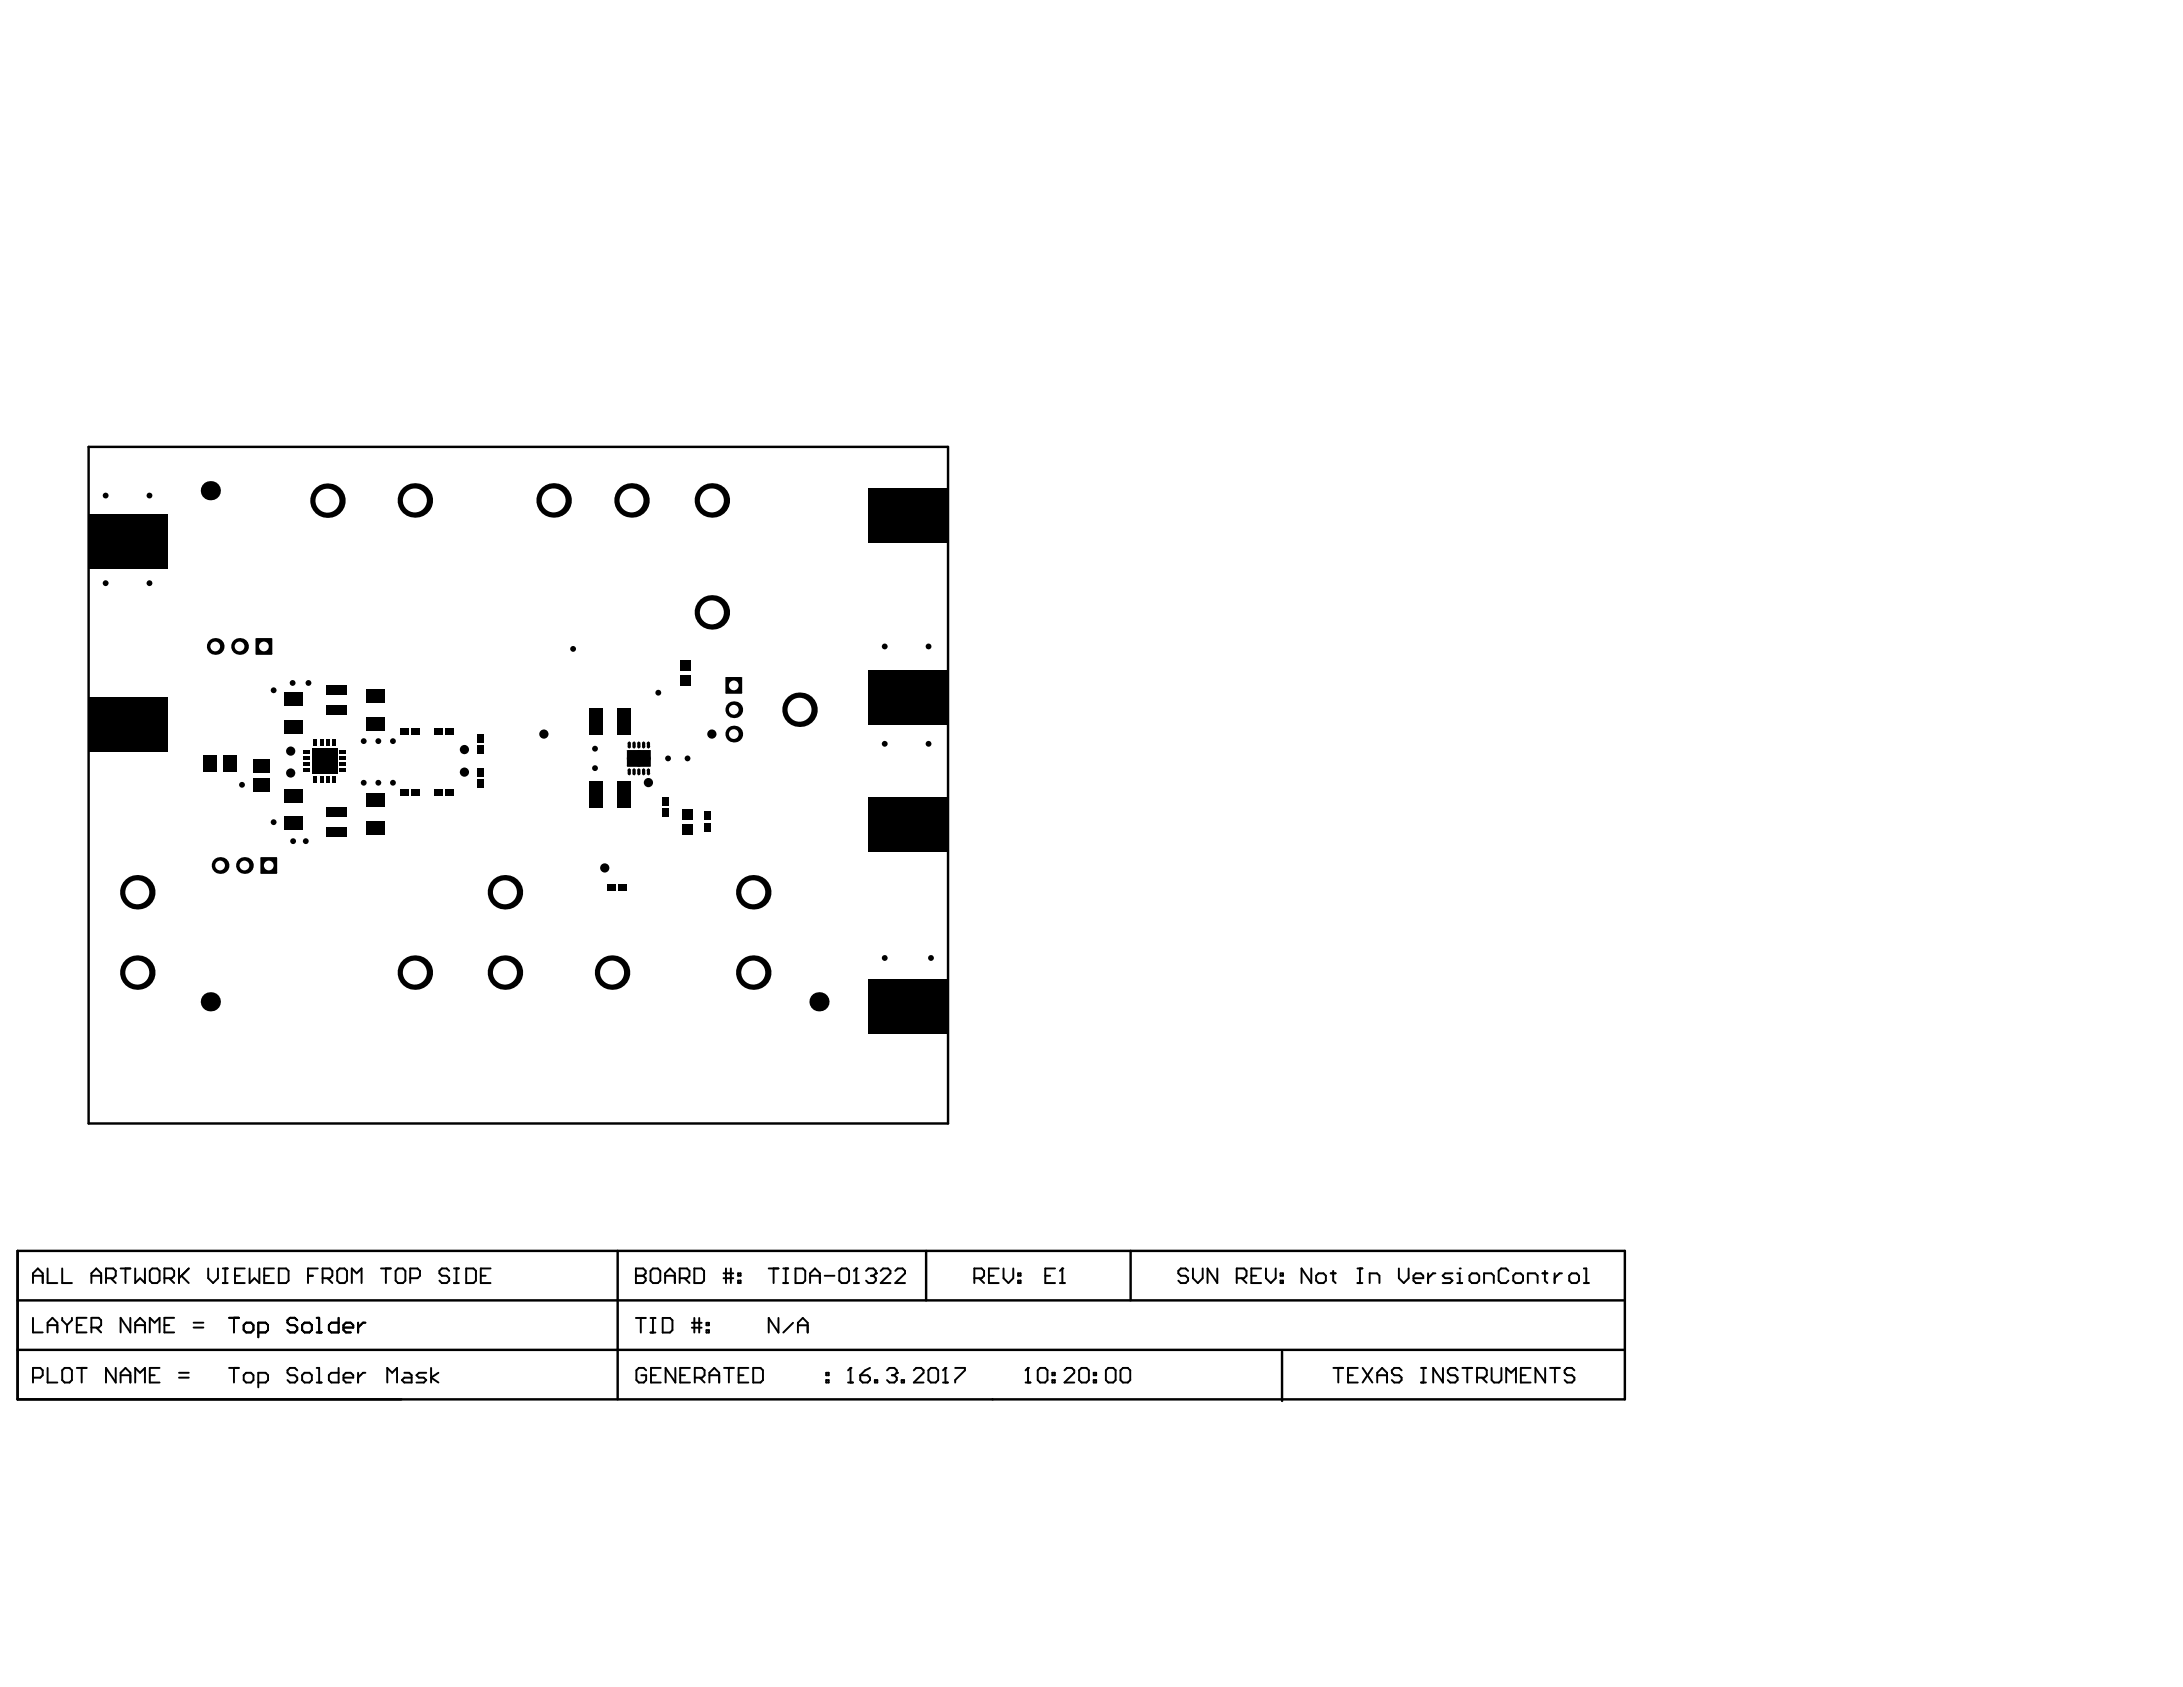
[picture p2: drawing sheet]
<svg xmlns="http://www.w3.org/2000/svg" width="279mm" height="216mm" viewBox="0 0 279 216" stroke-linecap="round" stroke-linejoin="round" font-family="sans-serif">
<path d="M11.3 57.2h110v86.6h-110zM2.2 160.1v19h205.8v-19h-205.7v19M2.2 172.8h205.7M2.2 166.4h205.8M79.1 160.1v19M118.5 160.1v6.3M144.7 160.1v6.3M164.1 173v6.3" fill="none" stroke="#000" stroke-width=".31"/>
<g fill="none" stroke="#000" stroke-width=".25">
<path d="M4.2 163.3h1.3M4.2 164.2v-1.2l.6-.7 .7 .7v1.2M4.2 168.7v1.8h1.3M4.2 176.3h1l.3-.3v-.6l-.3-.3h-1v1.8M6.1 162.3v1.9h1.2M6.1 170.5v-1.2l.6-.6 .6 .6v1.2M6.1 175.1v1.8h1.2M6.1 169.6h1.2M8 162.3v1.9h1.2M8 175.4l.3-.3h.6l.3 .3v1.2l-.3 .3h-.6l-.3-.3zM8 168.7v.3l.6 .6M8.6 169.6v.9"/>
<path d="M9.2 168.7v.3l-.6 .6M9.8 175.1h1.3M9.8 169.6h.7M10.5 175.1v1.8M11.1 168.7h-1.3v1.8h1.3M11.7 163.3h1.2M11.7 169.9h.9l.3-.3v-.6l-.3-.3h-.9v1.8M11.7 164.2v-1.2l.6-.7 .6 .7v1.2M12.3 169.9l.6 .6M13.6 163.6h.9l.3-.3v-.7l-.3-.3h-.9v1.9M14.2 163.6l.6 .6M14.8 175.1v1.8l-1.2-1.8v1.8"/>
<path d="M15.4 162.3h1.3M15.4 176.9v-1.2l.7-.6 .6 .6v1.2M15.4 176h1.3M16.1 162.3v1.9M16.7 168.7v1.8l-1.3-1.8v1.8M17.3 162.3v1.9l.6-.6 .7 .6v-1.9M17.3 170.5v-1.2l.6-.6 .7 .6v1.2M17.3 176.9v-1.8l.6 .6 .7-.6v1.8M17.3 169.6h1.3M19.2 162.6l.3-.3h.6l.3 .3v1.3l-.3 .3h-.6l-.3-.3zM19.2 176h.6M19.2 170.5v-1.8l.6 .6 .6-.6v1.8"/>
<path d="M20.4 175.1h-1.2v1.8h1.2M21 163.6h1l.3-.3v-.7l-.3-.3h-1v1.9M21 169.6h.7M21.7 163.6l.6 .6M22.3 168.7h-1.3v1.8h1.3M22.9 176.3h1.3M22.9 175.7h1.3M22.9 162.3v1.9M23.2 163.3l1 .9M24.2 162.3l-1.3 1.3M24.8 169.9h1.2M24.8 169.3h1.2"/>
<path d="M26.7 162.3v1.3l.6 .6 .6-.6v-1.3M28.5 164.2h.6M28.5 162.3h.6M28.8 162.3v1.9M29.3 175.1h1.3M29.3 168.7h1.3M29.9 168.7v1.8M29.9 175.1v1.8M30.1 163.3h.6M31.2 176l.3-.3h.6l.3 .3v.6l-.3 .3h-.6l-.3-.3zM31.2 169.6l.3-.3h.6l.3 .3v.6l-.3 .3h-.6l-.3-.3zM31.3 162.3h-1.2v1.9h1.2"/>
<path d="M31.9 162.3v1.9l.7-.6 .6 .6v-1.9M33.1 176.9h.9l.3-.3v-.6l-.3-.3h-.9v1.9M33.1 170.5h.9l.3-.3v-.6l-.3-.3h-.9v1.8M33.8 163.3h.6M35.1 162.3h-1.3v1.9h1.3M35.7 162.3h.9l.3 .3v1.3l-.3 .3h-.9zM38 175.4l-.3-.3h-.6l-.3 .3v.3l.3 .3h.6l.3 .3v.3l-.3 .3h-.6l-.3-.3M38 169l-.3-.3h-.6l-.3 .3v.3l.3 .3h.6l.3 .3v.3l-.3 .3h-.6l-.3-.3M38.7 176l.3-.3h.6l.3 .3v.6l-.3 .3h-.6l-.3-.3zM38.7 169.6l.3-.3h.6l.3 .3v.6l-.3 .3h-.6l-.3-.3zM39.4 163.3h.6M40.5 175.1h.3v1.8"/>
<path d="M40.5 176.9h.7M40.5 170.5h.7M40.5 168.7h.3v1.8M40.7 162.3h-1.3v1.9M41.3 163.6h.9l.3-.3v-.7l-.3-.3h-.9v1.9M41.9 163.6l.6 .6M43.2 162.6l.3-.3h.6l.3 .3v1.3l-.3 .3h-.6l-.3-.3zM43.3 175.1v1.8h-.9l-.3-.3v-.6l.3-.3h.9M43.3 168.7v1.8h-.9l-.3-.3v-.6l.3-.3h.9M44 176.3h1.2v-.3l-.3-.3h-.6l-.3 .3v.6l.3 .3h.6M44 169.9h1.2v-.3l-.3-.3h-.6l-.3 .3v.6l.3 .3h.6M45 164.2v-1.9l.7 .7 .6-.7v1.9"/>
<path d="M45.8 169.3v1.2M45.8 175.7v1.2M46.8 175.7h-.3l-.7 .6M46.8 169.3h-.3l-.7 .6M48.8 162.3h1.2M49.4 162.3v1.9M49.6 176.9v-1.8l.6 .6 .6-.6v1.8M50.6 162.6l.3-.3h.7l.3 .3v1.3l-.3 .3h-.7l-.3-.3zM51.7 175.7h.7l.3 .3v.9h-1l-.3-.3 .3-.3h1M52.5 163.6h.9l.4-.3v-.7l-.4-.3h-.9v1.9M54.6 175.7h-1l-.3 .3 .3 .3h.6l.4 .3-.4 .3h-.9M55.2 175.1v1.8"/>
<path d="M56.1 175.7l-.9 .6 .9 .6M57.5 162.6l-.3-.3h-.6l-.4 .3v.4l.4 .3h.6l.3 .3v.3l-.3 .3h-.6l-.4-.3M58.1 164.2h.6M58.1 162.3h.6M58.4 162.3v1.9M59.7 162.3h.9l.3 .3v1.3l-.3 .3h-.9zM61.5 163.3h.7M62.8 162.3h-1.3v1.9h1.3M81.4 163.3h.1M81.4 162.3h.9l.3 .3v.4l-.3 .3 .3 .3v.3l-.3 .3h-.9zM81.4 163.3h.9M81.4 168.7h1.2"/>
<path d="M82 168.7v1.8M82.7 175.4l-.3-.3h-.6l-.3 .3v1.2l.3 .3h.6l.3-.3v-.6h-.6M83.3 162.6l.3-.3h.6l.3 .3v1.3l-.3 .3h-.6l-.3-.3zM83.3 168.7h.6M83.3 170.5h.6M83.3 176h.6M83.6 168.7v1.8M84.6 175.1h-1.3v1.8h1.3M84.8 168.7h1l.3 .3v1.2l-.3 .3h-1zM85.1 163.3h1.3M85.1 164.2v-1.2l.7-.7 .6 .7v1.2M86.4 175.1v1.8l-1.2-1.8v1.8"/>
<path d="M87 163.6h.9l.3-.3v-.7l-.3-.3h-.9v1.9M87.1 176h.6M87.6 163.6l.6 .6M88.3 175.1h-1.2v1.8h1.2M88.6 169.9h1.2M88.6 169.3h1.2M88.9 162.3h.9l.3 .3v1.3l-.3 .3h-.9zM88.9 168.7v1.8M88.9 176.3h1l.3-.3v-.6l-.3-.3h-1v1.8M89.5 168.7v1.8M89.6 176.3l.6 .6M90.4 170.2h.3v.3h-.3z"/>
<path d="M90.4 169.3h.3v.3h-.3zM90.8 176h1.2M90.8 176.9v-1.2l.6-.6 .6 .6v1.2M92.6 163h1.3M92.6 163.6h1.3M92.7 175.1h1.2M92.9 162.3v1.9M93.3 175.1v1.8M93.5 162.3v1.9M94.5 163.9h.3v.3h-.3zM94.5 163h.3v.3h-.3zM94.5 176h.7"/>
<path d="M95.8 175.1h-1.3v1.8h1.3M96.4 175.1h.9l.4 .3v1.2l-.4 .3h-.9zM98.4 162.3h1.2M99 162.3v1.9M99.6 168.7v1.8l-1.2-1.8v1.8M100.3 164.2h.6M100.3 162.3h.6M100.6 162.3v1.9M101.5 169.3l-1.2 1.2M101.8 162.3h.9l.4 .3v1.3l-.4 .3h-.9zM102.1 169.6h1.3M102.1 170.5v-1.2l.6-.6 .7 .6v1.2"/>
<path d="M103.7 163.3h1.2M103.7 164.2v-1.2l.6-.7 .6 .7v1.2M105.6 163.3h1.2M105.8 176.6h.3v.3h-.3zM105.8 175.7h.3v.3h-.3zM107.4 162.6l.3-.3h.7l.3 .3v1.3l-.3 .3h-.7l-.3-.3zM108.5 176.9h.7M108.9 175.1h.1M108.9 175.1v1.8M108.9 175.1l-.4 .3M109.3 164.2h.6M109.6 162.3h.1"/>
<path d="M109.6 162.3v1.9M109.6 162.3l-.3 .3M110.1 176h.9l.4 .3v.3l-.4 .3h-.6l-.3-.3zM110.8 162.6l.4-.3h.6l.3 .3v.4M111.4 175.1l-.7 .3-.6 .6M111.5 163.3h.3M111.8 163.3l.3 .3v.3l-.3 .3h-.6l-.4-.3M112 176.6h.3v.3h-.3zM112.1 163h.1M112.1 163l-.3 .3M112.7 162.6l.3-.3h.7l.3 .3v.4l-1.3 1.2h1.3M113.5 175.4l.3-.3h.7l.3 .3v.3"/>
<path d="M114.2 176h.3M114.5 176l.3 .3v.3l-.3 .3h-.7l-.3-.3M114.6 162.6l.3-.3h.6l.3 .3v.4l-1.2 1.2h1.2M114.8 175.7h.1M114.8 175.7l-.3 .3M115.4 176.6h.3v.3h-.3zM117 175.4l.3-.3h.6l.3 .3v.3l-1.2 1.2h1.2M118.8 175.4l.3-.3h.7l.3 .3v1.2l-.3 .3h-.7l-.3-.3zM120.7 176.9h.6M121 175.1h.1M121 175.1v1.8M121 175.1l-.3 .3"/>
<path d="M122.3 175.1h1.2v.3l-1.2 1.2v.3M124.7 163.6h.9l.3-.3v-.7l-.3-.3h-.9v1.9M125.3 163.6l.6 .6M126.6 163.3h.6M127.8 162.3h-1.2v1.9h1.2M128.4 162.3v1.3l.7 .6 .6-.6v-1.3M130.3 163.9h.3v.3h-.3zM130.3 163h.3v.3h-.3zM131.3 176.9h.6M131.6 175.1h.1M131.6 175.1v1.8M131.6 175.1l-.3 .3"/>
<path d="M132.8 175.4l.3-.3h.7l.3 .3v1.2l-.3 .3h-.7l-.3-.3zM133.8 163.3h.6M134.7 176.6h.3v.3h-.3zM134.7 175.7h.3v.3h-.3zM135 162.3h-1.2v1.9h1.2M135.7 164.2h.6M136 162.3h.1M136 162.3v1.9M136 162.3l-.3 .3M136.2 175.4l.4-.3h.6l.3 .3v.3l-1.3 1.2h1.3M138.1 175.4l.3-.3h.7l.3 .3v1.2l-.3 .3h-.7l-.3-.3zM140 176.6h.3v.3h-.3z"/>
<path d="M140 175.7h.3v.3h-.3zM141.5 175.4l.4-.3h.6l.3 .3v1.2l-.3 .3h-.6l-.4-.3zM143.4 175.4l.3-.3h.6l.4 .3v1.2l-.4 .3h-.6l-.3-.3zM152.1 162.6l-.3-.3h-.7l-.3 .3v.4l.3 .3h.7l.3 .3v.3l-.3 .3h-.7l-.3-.3M152.7 162.3v1.3l.6 .6 .6-.6v-1.3M155.8 162.3v1.9l-1.2-1.9v1.9M158.3 163.6h.9l.3-.3v-.7l-.3-.3h-.9v1.9M158.9 163.6l.6 .6M160.2 163.3h.6M161.4 162.3h-1.2v1.9h1.2M162 162.3v1.3l.7 .6 .6-.6v-1.3M163.9 163.9h.3v.3h-.3z"/>
<path d="M163.9 163h.3v.3h-.3zM167.8 162.3v1.9l-1.2-1.9v1.9M168.5 163.3l.3-.3h.6l.3 .3v.6l-.3 .3h-.6l-.3-.3zM170.3 163h.6M170.6 162.6v1.3l.3 .3M170.7 175.1h1.2M171.3 175.1v1.8M172.5 176h.7M173.7 164.2h.7M173.7 162.3h.7M173.8 175.1h-1.3v1.8h1.3M174.1 162.3v1.9"/>
<path d="M174.4 175.1l1.2 1.8M175.3 164.2v-1.2h.9l.4 .3v.9M175.6 175.1l-1.2 1.8M176.3 176h1.2M176.3 176.9v-1.2l.6-.6 .6 .6v1.2M179 162.3v1.3l.7 .6 .6-.6v-1.3M179.4 175.4l-.3-.3h-.6l-.4 .3v.3l.4 .3h.6l.3 .3v.3l-.3 .3h-.6l-.4-.3M180.9 163.6h1.3v-.3l-.4-.3h-.6l-.3 .3v.6l.3 .3h.6M181.9 175.1h.6M181.9 176.9h.6M182.2 175.1v1.8M182.8 163v1.2"/>
<path d="M183.7 163h-.3l-.6 .6M184.7 175.1v1.8l-1.3-1.8v1.8M185.9 163h-.9l-.4 .3 .4 .3h.6l.3 .3-.3 .3h-1M186.5 164.2h.6M186.5 163h.3v1.2M186.6 175.4l-.4-.3h-.6l-.3 .3v.3l.3 .3h.6l.4 .3v.3l-.4 .3h-.6l-.3-.3M186.8 162.3h.1M187.2 175.1h1.2M187.8 175.1v1.8M188.4 163h.6l.3 .3v.6l-.3 .3h-.6l-.3-.3v-.6zM189 176.3h1l.3-.3v-.6l-.3-.3h-1v1.8M189.7 176.3l.6 .6"/>
<path d="M189.9 164.2v-1.2h1l.3 .3v.9M190.9 175.1v1.5l.3 .3h.6l.4-.3v-1.5M192.8 176.9v-1.8l.6 .6 .6-.6v1.8M193.1 162.6l-.4-.3h-.6l-.3 .3v1.3l.3 .3h.6l.4-.3M193.7 163.3l.3-.3h.6l.3 .3v.6l-.3 .3h-.6l-.3-.3zM194.7 176h.6M195.6 164.2v-1.2h.9l.3 .3v.9M195.9 175.1h-1.2v1.8h1.2M197.4 163h.6M197.7 162.6v1.3l.3 .3M197.8 175.1v1.8l-1.3-1.8v1.8M198.4 175.1h1.2"/>
<path d="M199 163v1.2M199 175.1v1.8M199.9 163h-.3l-.6 .6M200.8 163.3l.4-.3h.6l.3 .3v.6l-.3 .3h-.6l-.4-.3zM201.5 175.4l-.3-.3h-.6l-.3 .3v.3l.3 .3h.6l.3 .3v.3l-.3 .3h-.6l-.3-.3M202.7 164.2h.6M202.7 162.3h.3v1.9"/>
</g>
<g fill="#000">
<circle cx="13.5" cy="74.6" r=".37"/>
<circle cx="13.5" cy="63.4" r=".37"/>
<circle cx="19.1" cy="74.6" r=".37"/>
<circle cx="19.1" cy="63.4" r=".37"/>
<circle cx="35" cy="88.3" r=".37"/>
<circle cx="37.2" cy="98.9" r=".59"/>
<circle cx="37.2" cy="96.1" r=".59"/>
<circle cx="37.5" cy="87.4" r=".37"/>
<circle cx="39.5" cy="87.4" r=".37"/>
<circle cx="40.3" cy="97.4" r=".37"/>
<circle cx="41.6" cy="98.6" r=".37"/>
<circle cx="41.6" cy="97.4" r=".37"/>
<circle cx="41.6" cy="96.1" r=".37"/>
<circle cx="42.8" cy="97.4" r=".37"/>
<circle cx="46.6" cy="94.8" r=".37"/>
<circle cx="48.4" cy="94.8" r=".37"/>
<circle cx="50.3" cy="94.8" r=".37"/>
<circle cx="59.4" cy="95.9" r=".59"/>
<circle cx="59.4" cy="98.8" r=".59"/>
<circle cx="69.6" cy="93.9" r=".59"/>
<circle cx="73.4" cy="83" r=".37"/>
<circle cx="76.2" cy="98.3" r=".37"/>
<circle cx="76.2" cy="95.8" r=".37"/>
<circle cx="80.6" cy="97.1" r=".37"/>
<circle cx="81.8" cy="96.4" r=".37"/>
<circle cx="81.8" cy="97.8" r=".37"/>
<circle cx="82.9" cy="97.1" r=".37"/>
<circle cx="84.3" cy="88.7" r=".37"/>
<circle cx="85.5" cy="97.1" r=".37"/>
<circle cx="88" cy="97.1" r=".37"/>
<circle cx="91.1" cy="93.9" r=".59"/>
<circle cx="113.2" cy="95.2" r=".37"/>
<circle cx="113.2" cy="82.7" r=".37"/>
<circle cx="118.8" cy="82.7" r=".37"/>
<circle cx="118.8" cy="95.2" r=".37"/>
<circle cx="31" cy="100.4" r=".37"/>
<circle cx="35" cy="105.2" r=".37"/>
<circle cx="37.5" cy="107.7" r=".37"/>
<circle cx="39.1" cy="107.7" r=".37"/>
<circle cx="46.6" cy="100.2" r=".37"/>
<circle cx="48.4" cy="100.2" r=".37"/>
<circle cx="50.3" cy="100.2" r=".37"/>
<circle cx="77.4" cy="111.1" r=".59"/>
<circle cx="83" cy="100.2" r=".59"/>
<circle cx="17.6" cy="124.5" r="2.21"/>
<circle cx="113.2" cy="122.6" r=".37"/>
<circle cx="119.2" cy="122.6" r=".37"/>
</g>
<circle cx="17.6" cy="124.5" r="1.53" fill="#fff"/>
<circle cx="17.6" cy="114.2" r="2.21" fill="#000"/>
<circle cx="17.6" cy="114.2" r="1.53" fill="#fff"/>
<circle cx="27.5" cy="82.7" r="1.07" fill="#000"/>
<circle cx="27.5" cy="82.7" r=".62" fill="#fff"/>
<path d="M32.7 81.8l.1-.1h1.9l.2 .1v1.9l-.2 .1h-1.9l-.1-.1z" fill-rule="evenodd" fill="#000"/>
<g fill="#000">
<path d="M32.8 83.7v.1zM32.7 83.7h.1v.1z"/>
<path d="M32.7 81.8h.1zM32.7 81.7h.1v.1h-.1z"/>
<path d="M34.7 83.7h.2zM34.7 83.7h.2l-.2 .1z"/>
<path d="M34.7 81.7v.1zM34.7 81.7l.2 .1h-.2z"/>
</g>
<circle cx="33.8" cy="82.7" r=".62" fill="#fff"/>
<circle cx="53.1" cy="124.5" r="2.21" fill="#000"/>
<circle cx="53.1" cy="124.5" r="1.53" fill="#fff"/>
<circle cx="53.1" cy="64" r="2.21" fill="#000"/>
<circle cx="53.1" cy="64" r="1.53" fill="#fff"/>
<circle cx="64.6" cy="124.5" r="2.21" fill="#000"/>
<circle cx="64.6" cy="124.5" r="1.53" fill="#fff"/>
<circle cx="64.6" cy="114.2" r="2.21" fill="#000"/>
<circle cx="64.6" cy="114.2" r="1.53" fill="#fff"/>
<circle cx="78.3" cy="124.5" r="2.21" fill="#000"/>
<circle cx="78.3" cy="124.5" r="1.53" fill="#fff"/>
<circle cx="96.4" cy="124.5" r="2.21" fill="#000"/>
<circle cx="96.4" cy="124.5" r="1.53" fill="#fff"/>
<circle cx="96.4" cy="114.2" r="2.21" fill="#000"/>
<circle cx="96.4" cy="114.2" r="1.53" fill="#fff"/>
<circle cx="93.9" cy="93.9" r="1.07" fill="#000"/>
<circle cx="93.9" cy="93.9" r=".62" fill="#fff"/>
<path d="M92.8 86.8l.2-.2h1.9l.1 .2v1.9l-.1 .1h-1.9l-.2-.1z" fill-rule="evenodd" fill="#000"/>
<g fill="#000">
<path d="M92.8 86.8h.2zM92.9 86.7l.1-.1v.2h-.2z"/>
<path d="M93 88.7v.1zM92.8 88.7h.2v.1z"/>
<path d="M94.9 88.7h.1zM94.9 88.7h.1l-.1 .1z"/>
<path d="M94.9 86.6v.2zM94.9 86.6l.1 .2h-.1z"/>
</g>
<circle cx="93.9" cy="87.7" r=".62" fill="#fff"/>
<circle cx="28.2" cy="110.8" r="1.07" fill="#000"/>
<circle cx="28.2" cy="110.8" r=".62" fill="#fff"/>
<path d="M33.3 109.8l.1-.1h2l.1 .1v1.9l-.1 .1h-2l-.1-.1z" fill-rule="evenodd" fill="#000"/>
<g fill="#000">
<path d="M33.4 111.7v.1zM33.3 111.7h.1v.1z"/>
<path d="M33.3 109.8h.1zM33.4 109.7v.1h-.1z"/>
<path d="M35.4 111.7h.1zM35.4 111.7h.1l-.1 .1z"/>
<path d="M35.4 109.7v.1zM35.4 109.7l.1 .1h-.1z"/>
</g>
<circle cx="34.4" cy="110.8" r=".62" fill="#fff"/>
<circle cx="93.9" cy="90.8" r="1.07" fill="#000"/>
<circle cx="93.9" cy="90.8" r=".62" fill="#fff"/>
<circle cx="30.7" cy="82.7" r="1.07" fill="#000"/>
<circle cx="30.7" cy="82.7" r=".62" fill="#fff"/>
<circle cx="70.9" cy="64" r="2.21" fill="#000"/>
<circle cx="70.9" cy="64" r="1.53" fill="#fff"/>
<circle cx="41.9" cy="64.1" r="2.21" fill="#000"/>
<circle cx="41.9" cy="64.1" r="1.53" fill="#fff"/>
<circle cx="91.1" cy="78.4" r="2.21" fill="#000"/>
<circle cx="91.1" cy="78.4" r="1.53" fill="#fff"/>
<circle cx="80.8" cy="64" r="2.21" fill="#000"/>
<circle cx="80.8" cy="64" r="1.53" fill="#fff"/>
<circle cx="91.1" cy="64" r="2.21" fill="#000"/>
<circle cx="91.1" cy="64" r="1.53" fill="#fff"/>
<circle cx="31.3" cy="110.8" r="1.07" fill="#000"/>
<circle cx="31.3" cy="110.8" r=".62" fill="#fff"/>
<circle cx="102.3" cy="90.8" r="2.21" fill="#000"/>
<circle cx="102.3" cy="90.8" r="1.53" fill="#fff"/>
<g fill="#000">
<path d="M11.4 65.9h10.1v6.9h-10.1z" fill-rule="evenodd"/>
<path d="M111.1 62.4h10.1v7h-10.1z" fill-rule="evenodd"/>
<path d="M11.4 89.2h10.1v7h-10.1z" fill-rule="evenodd"/>
<path d="M26.1 96.6h1.7v2.1h-1.7z" fill-rule="evenodd"/>
<path d="M28.6 96.6h1.7v2.1h-1.7z" fill-rule="evenodd"/>
<path d="M32.4 99.6h2.1v1.7h-2.1z" fill-rule="evenodd"/>
<path d="M32.4 97.2h2.1v1.6h-2.1z" fill-rule="evenodd"/>
<path d="M36.3 92.2h2.4v1.7h-2.4z" fill-rule="evenodd"/>
<path d="M36.3 88.6h2.4v1.7h-2.4z" fill-rule="evenodd"/>
<path d="M38.8 97.5h.9v.5h-.9z" fill-rule="evenodd"/>
<path d="M38.8 98.3h.9v.5h-.9z" fill-rule="evenodd"/>
<path d="M38.8 95.9h.9v.5h-.9z" fill-rule="evenodd"/>
<path d="M38.8 96.7h.9v.5h-.9z" fill-rule="evenodd"/>
<path d="M39.9 95.7h3.3v3.3h-3.3z" fill-rule="evenodd"/>
<path d="M40.1 94.6h.5v.9h-.5z" fill-rule="evenodd"/>
<path d="M40.9 94.6h.5v.9h-.5z" fill-rule="evenodd"/>
<path d="M41.8 90.3h2.6v1.2h-2.6z" fill-rule="evenodd"/>
<path d="M41.8 87.7h2.6v1.2h-2.6z" fill-rule="evenodd"/>
<path d="M41.7 94.6h.5v.9h-.5z" fill-rule="evenodd"/>
<path d="M42.5 94.6h.5v.9h-.5z" fill-rule="evenodd"/>
<path d="M43.5 98.3h.8v.5h-.8z" fill-rule="evenodd"/>
<path d="M43.5 97.5h.8v.5h-.8z" fill-rule="evenodd"/>
<path d="M43.5 95.9h.8v.5h-.8z" fill-rule="evenodd"/>
<path d="M43.5 96.7h.8v.5h-.8z" fill-rule="evenodd"/>
<path d="M46.9 91.8h2.4v1.7h-2.4z" fill-rule="evenodd"/>
<path d="M46.9 88.2h2.4v1.7h-2.4z" fill-rule="evenodd"/>
<path d="M51.2 93.2h1.1v.9h-1.1z" fill-rule="evenodd"/>
<path d="M52.7 93.2h1.1v.9h-1.1z" fill-rule="evenodd"/>
<path d="M55.5 93.2h1.2v.9h-1.2z" fill-rule="evenodd"/>
<path d="M57 93.2h1.1v.9h-1.1z" fill-rule="evenodd"/>
<path d="M61.1 99.7h.8v1.1h-.8z" fill-rule="evenodd"/>
<path d="M61.1 98.3h.8v1.1h-.8z" fill-rule="evenodd"/>
<path d="M61.1 95.4h.8v1.1h-.8z" fill-rule="evenodd"/>
<path d="M61.1 93.9h.8v1.1h-.8z" fill-rule="evenodd"/>
<path d="M75.4 90.7h1.7v3.4h-1.7z" fill-rule="evenodd"/>
<path d="M80.3 98.6l.2-.3 .2 .3v.4l-.2 .2-.2-.2z" fill-rule="evenodd"/>
<path d="M80.5 94.9l.2 .2v.5l-.2 .2-.2-.2v-.5z" fill-rule="evenodd"/>
<path d="M80.4 96h2.8l.1 .1v1.9l-.1 .1h-2.8l-.2-.1v-1.9z" fill-rule="evenodd"/>
<path d="M78.9 90.7h1.8v3.4h-1.8z" fill-rule="evenodd"/>
<path d="M80.9 98.6l.3-.3 .2 .3v.4l-.2 .2-.3-.2z" fill-rule="evenodd"/>
<path d="M80.9 95.1l.3-.2 .2 .2v.5l-.2 .2-.3-.2z" fill-rule="evenodd"/>
<path d="M81.6 98.6l.2-.3 .2 .3v.4l-.2 .2-.2-.2z" fill-rule="evenodd"/>
<path d="M81.8 94.9l.2 .2v.5l-.2 .2-.2-.2v-.5z" fill-rule="evenodd"/>
<path d="M82.2 98.6l.2-.3 .2 .3v.4l-.2 .2-.2-.2z" fill-rule="evenodd"/>
<path d="M82.4 94.9l.2 .2v.5l-.2 .2-.2-.2v-.5z" fill-rule="evenodd"/>
<path d="M82.8 98.6l.2-.3 .2 .3v.4l-.2 .2-.2-.2z" fill-rule="evenodd"/>
<path d="M83 94.9l.2 .2v.5l-.2 .2-.2-.2v-.5z" fill-rule="evenodd"/>
<path d="M87 84.5h1.3v1.4h-1.3z" fill-rule="evenodd"/>
<path d="M87 86.5h1.3v1.3h-1.3z" fill-rule="evenodd"/>
<path d="M111.1 85.8h10.1v7h-10.1z" fill-rule="evenodd"/>
<path d="M36.3 104.5h2.4v1.7h-2.4z" fill-rule="evenodd"/>
<path d="M36.3 101h2.4v1.7h-2.4z" fill-rule="evenodd"/>
<path d="M40.1 99.3h.5v.8h-.5z" fill-rule="evenodd"/>
<path d="M40.9 99.3h.5v.8h-.5z" fill-rule="evenodd"/>
<path d="M41.7 99.3h.5v.8h-.5z" fill-rule="evenodd"/>
<path d="M42.5 99.3h.5v.8h-.5z" fill-rule="evenodd"/>
<path d="M41.8 103.3h2.6v1.2h-2.6z" fill-rule="evenodd"/>
<path d="M41.8 105.8h2.6v1.3h-2.6z" fill-rule="evenodd"/>
<path d="M46.9 105.1h2.4v1.8h-2.4z" fill-rule="evenodd"/>
<path d="M46.9 101.6h2.4v1.7h-2.4z" fill-rule="evenodd"/>
<path d="M51.2 101h1.1v.9h-1.1z" fill-rule="evenodd"/>
<path d="M52.7 101h1.1v.9h-1.1z" fill-rule="evenodd"/>
<path d="M55.5 101h1.2v.9h-1.2z" fill-rule="evenodd"/>
<path d="M57 101h1.1v.9h-1.1z" fill-rule="evenodd"/>
<path d="M75.4 100h1.7v3.4h-1.7z" fill-rule="evenodd"/>
<path d="M77.7 113.1h1.1v.9h-1.1z" fill-rule="evenodd"/>
<path d="M79.1 113.1h1.1v.9h-1.1z" fill-rule="evenodd"/>
<path d="M78.9 100h1.8v3.4h-1.8z" fill-rule="evenodd"/>
<path d="M84.8 102h.8v1.1h-.8z" fill-rule="evenodd"/>
<path d="M84.8 103.5h.8v1.1h-.8z" fill-rule="evenodd"/>
<path d="M87.4 105.5h1.2v1.3h-1.2z" fill-rule="evenodd"/>
<path d="M87.4 103.5h1.2v1.4h-1.2z" fill-rule="evenodd"/>
<path d="M90.1 105.3h.8v1.1h-.8z" fill-rule="evenodd"/>
<path d="M90.1 103.9h.8v1.1h-.8z" fill-rule="evenodd"/>
<path d="M111.1 102h10.1v7h-10.1z" fill-rule="evenodd"/>
<path d="M111.1 125.3h10.1v7h-10.1z" fill-rule="evenodd"/>
</g>
<g fill="#000">
<path d="M80.2 96.1h.2zM80.3 96h.1v.1h-.2z"/>
<path d="M80.4 98v.1zM80.2 98h.2v.1z"/>
<path d="M80.5 99v.2zM80.3 99h.2v.2z"/>
<path d="M80.5 99h.2zM80.5 99h.2l-.2 .2z"/>
<path d="M80.5 98.3v.3zM80.5 98.3l.2 .3h-.2z"/>
<path d="M80.3 98.6h.2zM80.4 98.4l.1-.1v.3h-.2z"/>
<path d="M80.5 95.6v.2zM80.3 95.6h.2v.2z"/>
<path d="M80.5 95.6h.2zM80.5 95.6h.2l-.2 .2z"/>
<path d="M80.5 94.9v.2zM80.5 94.9l.2 .2h-.2z"/>
<path d="M80.3 95.1h.2zM80.4 95l.1-.1v.2h-.2z"/>
<path d="M81.2 99v.2zM80.9 99h.3v.2z"/>
<path d="M81.2 99h.2zM81.2 99h.2l-.2 .2z"/>
<path d="M81.2 98.3v.3zM81.2 98.3l.2 .3h-.2z"/>
<path d="M80.9 98.6h.3zM81 98.4l.2-.1v.3h-.3z"/>
<path d="M81.2 95.6v.2zM80.9 95.6h.3v.2z"/>
<path d="M81.2 95.6h.2zM81.2 95.6h.2l-.2 .2z"/>
<path d="M81.2 94.9v.2zM81.2 94.9l.2 .2h-.2z"/>
<path d="M80.9 95.1h.3zM81 95l.2-.1v.2h-.3z"/>
<path d="M81.8 99v.2zM81.6 99h.2v.2z"/>
<path d="M81.8 99h.2zM81.8 99h.2l-.2 .2z"/>
<path d="M81.8 98.3v.3zM81.8 98.3l.2 .3h-.2z"/>
<path d="M81.6 98.6h.2zM81.6 98.4l.2-.1v.3h-.2z"/>
<path d="M81.8 95.6v.2zM81.6 95.6h.2v.2z"/>
<path d="M81.8 95.6h.2zM81.8 95.6h.2l-.2 .2z"/>
<path d="M81.8 94.9v.2zM81.8 94.9l.2 .2h-.2z"/>
<path d="M81.6 95.1h.2zM81.6 95l.2-.1v.2h-.2z"/>
<path d="M82.4 99v.2zM82.2 99h.2v.2z"/>
<path d="M82.4 99h.2zM82.4 99h.2l-.2 .2z"/>
<path d="M82.4 98.3v.3zM82.4 98.3l.2 .3h-.2z"/>
<path d="M82.2 98.6h.2zM82.2 98.4l.2-.1v.3h-.2z"/>
<path d="M82.4 95.6v.2zM82.2 95.6h.2v.2z"/>
<path d="M82.4 95.6h.2zM82.4 95.6h.2l-.2 .2z"/>
<path d="M82.4 94.9v.2zM82.4 94.9l.2 .2h-.2z"/>
<path d="M82.2 95.1h.2zM82.2 95l.2-.1v.2h-.2z"/>
<path d="M83 99v.2zM82.8 99h.2v.2z"/>
<path d="M83 99h.2zM83 99h.2l-.2 .2z"/>
<path d="M83 98.3v.3zM83 98.3l.2 .3h-.2z"/>
<path d="M82.8 98.6h.2zM82.8 98.4l.2-.1v.3h-.2z"/>
<path d="M83 95.6v.2zM82.8 95.6h.2v.2z"/>
<path d="M83 95.6h.2zM83 95.6h.2l-.2 .2z"/>
<path d="M83 94.9v.2zM83 94.9l.2 .2h-.2z"/>
<path d="M82.8 95.1h.2zM82.8 95l.2-.1v.2h-.2z"/>
<path d="M83.2 98h.1zM83.2 98h.1l-.1 .1z"/>
<path d="M83.2 96v.1zM83.2 96l.1 .1h-.1z"/>
<circle cx="26.9" cy="62.8" r="1.23"/>
<circle cx="26.9" cy="128.2" r="1.23"/>
<circle cx="104.8" cy="128.2" r="1.23"/>
</g>
</svg>
